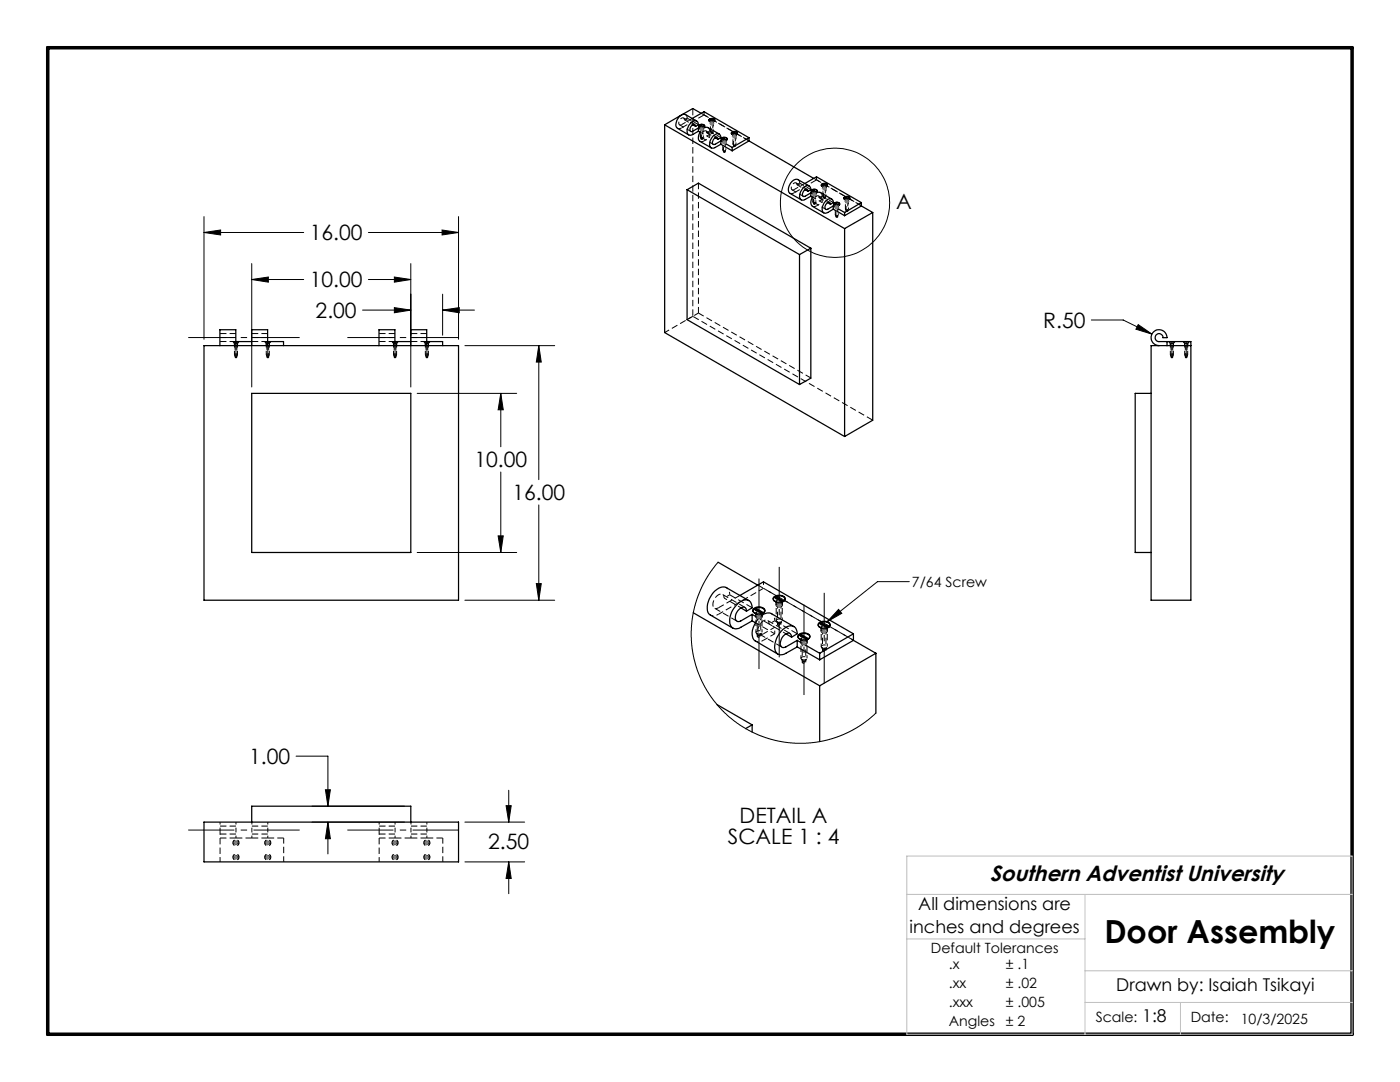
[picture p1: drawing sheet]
<svg xmlns="http://www.w3.org/2000/svg" width="279mm" height="216mm" viewBox="0 0 279 216" stroke-linecap="round" stroke-linejoin="round" font-family="sans-serif">
<defs><g id="words">
<text font-size="6.3" x="220.4" y="188.3">Door Assembly</text>
<text font-size="4.4" x="197.6" y="175.9">Southern Adventist University</text>
<g font-size="4.2">
<text x="178.8" y="41.6">A</text>
<text x="61.8" y="48">16.00</text>
<text x="61.8" y="57.4">10.00</text>
<text x="63" y="63.5">2.00</text>
<text x="208.2" y="65.4">R.50</text>
<text x="94.7" y="93.2">10.00</text>
<text x="102.3" y="99.8">16.00</text>
<text x="49.7" y="152.5">1.00</text>
<text x="147.6" y="164.3">DETAIL A</text>
<text x="97.4" y="169.5">2.50</text>
<text x="145.2" y="168.4">SCALE 1 : 4</text>
</g>
<g font-size="3.5">
<text x="183.3" y="181.6">All dimensions are</text>
<text x="181.5" y="186.1">inches and degrees</text>
<text x="222.8" y="197.7">Drawn by: Isaiah Tsikayi</text>
<text x="228" y="204">1:8</text>
</g>
<g font-size="2.8">
<text x="182" y="117.1">7/64 Screw</text>
<text x="185.8" y="190.2">Default Tolerances</text>
<text x="189.4" y="193.3">.x</text>
<text x="189.4" y="197.2">.xx</text>
<text x="200.7" y="193.3">± .1</text>
<text x="200.7" y="197.2">± .02</text>
<text x="189.4" y="201">.xxx</text>
<text x="200.7" y="201">± .005</text>
<text x="218.7" y="203.8">Scale:</text>
<text x="237.6" y="203.8">Date:</text>
<text x="189.4" y="204.8">Angles</text>
<text x="200.7" y="204.8">± 2</text>
<text x="247.6" y="204.2">10/3/2025</text>
</g>
</g></defs>
<g fill="none" stroke="#000" stroke-width=".2" stroke-dasharray="1.3 .6" stroke-linecap="butt">
<path d="M136 22.9h.1M139.6 25.4l.2 .1M139.7 25.1l-.1-.1M139.7 25.4v.4M139.8 25.1h-.1M139.8 27.4l.3 .4M140.1 27.8l.2-.4M140.3 25.5l.1-.1M140.3 25.5l.2-.1M140.4 25.8v-.4M140.4 25.4l-.1 .1M140.5 25.4h-.1"/>
<path d="M141.6 24.2l.2 .2M141.7 23.9l-.1-.1M141.8 24.2v.4M141.8 23.9h-.1M141.8 26.2l.3 .4M142.1 26.6l.3-.4M142.3 24.4l.2-.1M142.3 24.4l.3-.2M142.3 24.3h.2M142.4 24.6v-.4M142.4 24.3h-.1M142.5 24.3l.1-.1"/>
<path d="M142.5 24.3v-.1M142.6 24.2h-.1M144.1 27.9l.2 .2M144.1 28l.2 .1M144.2 27.7l-.1-.1M144.2 28v.4M144.3 27.7h-.1M144.3 30l.3 .3M144.6 30.3l.2-.3M144.8 28.1l.1-.1M144.8 28.1l.2-.2M144.9 28.4v-.4"/>
<path d="M144.9 28l-.1 .1M144.9 28h.1M146.1 26.8l.2 .1M146.1 26.8l.2 .2M146.2 26.5l-.1-.1M146.3 26.8v.4M146.3 26.5h-.1M146.3 28.8l.3 .4M146.6 29.2l.2-.4M146.8 27l.1-.1M146.8 26.9l.3-.1M146.8 26.9l.2-.1"/>
<path d="M146.9 27.2v-.4M146.9 26.9h-.1M147 26.8h-.1M162 38.3l.3 .2M162.1 38.3l.2 .2M162.1 38.1l-.1-.2M162.2 38.4v.3M162.2 38l-.1 .1M162.8 38.5l.1-.1M162.8 38.5l.2-.2M162.8 38.7v-.3M162.8 38.4h.1"/>
<path d="M162.9 38.4l-.1 .1M162.9 38.4l.1-.1M164.1 37.1l.2 .2M164.1 37.2l.2 .1M164.1 36.9v-.1M164.2 37.2v.4M164.2 36.9h-.1M164.3 39.2l.2 .3M164.5 39.5l.3-.3M164.8 37.3l.1-.1M164.8 37.3l.2-.2M164.9 37.6v-.4"/>
<path d="M164.9 37.2l-.1 .1M164.9 37.2h.1M168.5 39.7l.3 .2M168.6 39.8l.2 .1M168.6 39.5v-.1M168.7 39.8v.4M168.7 39.4l-.1 .1M169.3 39.9l.1-.1M169.3 39.9l.2-.2M169.4 39.8l-.1 .1M169.4 39.8l.1-.1M162.2 40.4l.3 .3"/>
<path d="M162.5 40.7l.3-.3M166.5 40.9l.3 .2M166.6 40.7l-.1-.2M166.7 41v.3M166.7 40.6l-.1 .1M166.7 43l.3 .3M167 43.3l.3-.3M167.2 41.1l.2-.1M167.3 41.1l.2-.2M167.3 41h.1M167.3 41.3v-.3M167.4 41l.1-.1"/>
<path d="M168.7 41.8l.3 .3M169 42.1l.3-.3M169.3 40.2v-.4M46.5 68.1l.3 .4M46.6 68.3l.2 .2M46.6 68.3l-.1-.1M46.8 68.5v.4M46.8 70.8h.3M46.8 70.8l.3 .6M46.9 71.3h.2M46.9 71.3l.2 .1M47.1 71.3h.2"/>
<path d="M47.1 70.8h.3M47.1 68.1h-3.2M47.1 67.4h-3.2M47.1 71.4l.2-.1M47.1 71.4l.3-.6M47.1 66.6h-3.2M47.4 68.5h-.6M47.4 68.5l.2-.2M47.4 68.5l.3-.4M47.4 68.9v-.4M47.7 68.2l-.1 .1M52.8 68.1l.3 .4"/>
<path d="M53 68.3l.1 .2M53 68.3l-.1-.1M53.1 68.5v.4M53.1 70.8h.3M53.1 70.8l.3 .6M53.3 71.3h.1M53.3 71.3l.1 .1M53.4 71.3h.2M53.4 70.8h.3M53.4 67.4h-3.1M53.4 68.1h-3.1M53.4 71.4l.2-.1"/>
<path d="M53.4 71.4l.3-.6M53.4 66.6h-3.1M53.7 68.5h-.6M53.7 68.5l.2-.2M53.8 68.5l.3-.4M53.8 68.9v-.4M54 68.2l-.1 .1M78.2 68.1l.3 .4M78.4 68.3l.1 .2M78.4 68.3l-.1-.1M78.5 68.5v.4M78.5 70.8h.3"/>
<path d="M78.5 70.8l.3 .6M78.7 71.3h.1M78.7 71.3l.1 .1M78.8 71.3h.2M78.8 70.8h.3M78.8 68.1h-3.1M78.8 67.4h-3.1M78.8 71.4l.2-.1M78.8 71.4l.3-.6M78.8 66.6h-3.1M79.1 68.5h-.6M79.1 68.5l.2-.2"/>
<path d="M79.2 68.5l.3-.4M79.2 68.9v-.4M79.4 68.2l-.1 .1M84.6 68.1l.3 .4M84.7 68.3l.2 .2M84.7 68.3l-.1-.1M84.9 68.5v.4M84.9 70.8h.3M84.9 70.8l.3 .6M85 71.3h.2M85 71.3l.2 .1M85.2 71.3h.2"/>
<path d="M85.2 70.8h.3M85.2 67.4h-3.2M85.2 68.1h-3.2M85.2 71.4l.2-.1M85.2 71.4l.3-.6M85.2 66.6h-3.2M85.5 68.5h-.6M85.5 68.5l.2-.2M85.5 68.5l.3-.4M85.5 68.9v-.4M85.8 68.2l-.1 .1M233.3 68.1l.3 .4"/>
<path d="M233.3 68.2l.3 .3M233.6 68.5h.3M233.6 68.5v.4M233.6 70.8h.6M233.6 70.8l.3 .6M233.7 71.3h.3M233.7 71.3l.2 .1M233.8 68.2h-.5M233.8 68.2v.1M233.8 68.3h.2M233.9 68.5h.3M233.9 71.4l.1-.1"/>
<path d="M233.9 71.4l.3-.6M234 68.3v-.1M234.2 68.5h-.6M234.2 68.5l.3-.3M234.2 68.5l.3-.4M234.2 68.9v-.4M234.5 68.2h-.5M236.1 68.1l.3 .4M236.2 68.2l.2 .3M236.4 68.5h.3M236.4 68.5v.4M236.4 70.8h.6"/>
<path d="M236.4 70.8l.3 .6M236.6 71.3h.3M236.6 71.3l.1 .1M236.6 68.2h-.4M236.6 68.2v.1M236.6 68.3h.2M236.7 68.5h.3M236.7 71.4l.2-.1M236.7 71.4l.3-.6M236.8 68.3v-.1M237 68.5h-.6M237 68.5l.3-.3"/>
<path d="M237 68.5l.3-.4M237 68.9v-.4M237.3 68.2h-.5M154.5 119.9l.5 .3M154.6 119.9l.4 .4M154.7 119.4l-.1-.3M154.9 119.3l-.2 .1M150.5 122.2l.5 .4M150.6 122.3l.4 .3M150.7 121.8l-.2-.3M150.9 121.6l-.2 .2M151.7 122.7l.4-.2a.6 .6 0 0 0-.6-.5 .6 .6 0 0 0-.6 .5l.3 .2h.5"/>
<path d="M151.7 123.4l.4-.2a.6 .6 0 0 0-.6-.5 .6 .6 0 0 0-.6 .5l.3 .2h.5M151.9 122.6l.3-.2M152 122.6l.4-.4M152 122.5l.2-.1M152.1 122.4h.1M152.2 122.4l-.2 .1M152.2 122.4l.2-.1M155.8 120.4l.3-.2a.6 .6 0 0 0-.6-.6 .6 .6 0 0 0-.6 .6l.4 .2h.5M155.8 121.1l.3-.2a.6 .6 0 0 0-.6-.5 .6 .6 0 0 0-.6 .5l.4 .2h.5M156 120.3l.3-.2M156 120.2l.5-.3M156 120.2l.3-.2"/>
<path d="M156.2 120.1l-.2 .1M156.3 120l.1-.1M159.5 127.4l.4 .4M159.5 127.4l.5 .4M159.7 126.9l-.2-.3M159.8 126.8l-.1 .1M160.7 127.9l.3-.2a.6 .6 0 0 0-.5-.5 .6 .6 0 0 0-.6 .5l.3 .2h.5M160.7 128.6l.3-.2a.6 .6 0 0 0-.5-.5 .6 .6 0 0 0-.6 .5l.3 .2h.5M160.9 127.8l.3-.2M161 127.8l.4-.4M161 127.7l.2-.1M161.1 127.6l-.1 .1"/>
<path d="M161.2 127.6l.2-.2M161.2 127.6v-.1M163.5 125.1l.5 .3M163.6 125.1l.4 .3M163.7 124.6l-.1-.3M163.9 124.5l-.2 .1M164.7 125.5l.4-.2a.6 .6 0 0 0-.6-.5 .6 .6 0 0 0-.6 .5l.3 .2h.5M164.7 126.3l.4-.2a.6 .6 0 0 0-.6-.5 .6 .6 0 0 0-.6 .5l.3 .2h.5M165 125.4l.2-.2M165 125.4l.5-.3M165 125.4l.3-.2M165.2 125.2l-.2 .2"/>
<path d="M165.3 125.2l.1-.1M165.3 125.2h-.1M46.5 171.1h.1M46.5 170.9h.1M46.5 168.3h.1M46.5 168.1h.1M46.6 171.1v-.2M46.6 170.9h-.1M46.6 171.1h-.1M46.6 168.3v-.2M46.6 168.1h-.1M46.6 168.3h-.1"/>
<path d="M47.1 167.2h-3.2M47.1 166.4h-3.2M47.1 164.8h-3.2M47.6 170.9v.2M47.6 171.1h.1M47.6 170.9h.1M47.6 168.1v.2M47.6 168.3h.1M47.6 168.1h.1M47.7 170.9h-.1M47.7 171.1h-.1M47.7 168.1h-.1"/>
<path d="M47.7 168.3h-.1M50.3 167.2h-3.2M52.9 168.3h.1M52.9 168.1h.1M52.9 171.1h.1M52.9 170.9h.1M53 168.3v-.2M53 168.1h-.1M53 168.3h-.1M53 171.1v-.2M53 170.9h-.1M53 171.1h-.1"/>
<path d="M53.4 167.2h-3.1M53.4 166.4h-3.1M53.4 164.8h-3.1M53.9 168.1v.2M53.9 168.3h.1M53.9 168.1h.1M53.9 170.9v.2M53.9 171.1h.1M53.9 170.9h.1M54 168.1h-.1M54 168.3h-.1M54 170.9h-.1"/>
<path d="M54 171.1h-.1M56.6 167.2h-3.2M78.3 171.1h.1M78.3 170.9h.1M78.3 168.3h.1M78.3 168.1h.1M78.4 171.1v-.2M78.4 170.9h-.1M78.4 171.1h-.1M78.4 168.3v-.2M78.4 168.1h-.1M78.4 168.3h-.1"/>
<path d="M78.8 167.2h-3.1M78.8 166.4h-3.1M78.8 164.8h-3.1M79.3 170.9v.2M79.3 171.1h.1M79.3 170.9h.1M79.3 168.1v.2M79.3 168.3h.1M79.3 168.1h.1M79.4 170.9h-.1M79.4 171.1h-.1M79.4 168.1h-.1"/>
<path d="M79.4 168.3h-.1M82 167.2h-3.2M84.6 168.3h.1M84.6 168.1h.1M84.6 171.1h.1M84.6 170.9h.1M84.7 168.3v-.2M84.7 168.1h-.1M84.7 168.3h-.1M84.7 171.1v-.2M84.7 170.9h-.1M84.7 171.1h-.1"/>
<path d="M85.2 167.2h-3.2M85.2 166.4h-3.2M85.2 164.8h-3.2M85.7 168.1v.2M85.7 168.3h.1M85.7 168.1h.1M85.7 170.9v.2M85.7 171.1h.1M85.7 170.9h.1M85.8 168.1h-.1M85.8 168.3h-.1M85.8 170.9h-.1"/>
<path d="M85.8 171.1h-.1M88.4 167.2h-3.2"/>
</g>
<g fill="none" stroke="#000" stroke-width=".2" stroke-dasharray="1.3 .6" stroke-dashoffset=".6" stroke-linecap="butt">
<path d="M140.5 28.1l1.1-.6M141.6 26.8l-1.1 .7M164.1 39.8l-1.1 .6M163 41.1l1.1-.7M47.7 68.2h-1.2M54 68.2h-1.1M79.4 68.2h-1.1M85.8 68.2h-1.2M145.6 118.7l-1.1 .6M152.4 116.1v1.3M147.9 121.3l-3.4-2M150.9 122.4v3.8"/>
<path d="M151.1 123.1v3.9M151.8 127v-3.9M152.1 126.2v-3.8M154.6 123.9l-1.1 .6M154.6 126.5v-1.3M154.9 120v3.9M155.2 120.8v3.8M155.9 124.6v-3.8M156.1 123.9v-3.9M156.9 126.5l-3.4-2M159.8 127.6v3.8M160.1 128.3v3.9"/>
<path d="M160.8 132.2v-3.9M161.1 131.4v-3.8M163.9 125.2v3.8M164.1 125.9v3.9M164.8 129.8v-3.9M165.1 129v-3.8M47.4 171a.32 .32 0 0 1-.4 .3 .32 .32 0 0 1-.1-.5 .32 .32 0 0 1 .5 .1v.1M47.4 168.2a.32 .32 0 0 1-.4 .3 .32 .32 0 0 1-.1-.6 .32 .32 0 0 1 .5 .1v.2M47.7 168.2a.61 .61 0 0 1-.9 .5 .61 .61 0 0 1-.1-1 .61 .61 0 0 1 1 .3v.2M47.7 171a.61 .61 0 0 1-.9 .6 .61 .61 0 0 1-.1-1 .61 .61 0 0 1 1 .3v.1M53.8 171a.32 .32 0 0 1-.5 .3 .32 .32 0 0 1-.1-.5 .32 .32 0 0 1 .5 .1l.1 .1M53.8 168.2a.32 .32 0 0 1-.5 .3 .32 .32 0 0 1-.1-.6 .32 .32 0 0 1 .5 .1l.1 .2"/>
<path d="M54.1 168.2a.61 .61 0 0 1-.9 .5 .61 .61 0 0 1-.2-1 .61 .61 0 0 1 1 .3l.1 .2M54.1 171a.61 .61 0 0 1-.9 .6 .61 .61 0 0 1-.2-1 .61 .61 0 0 1 1 .3l.1 .1M79.2 171a.32 .32 0 0 1-.5 .3 .32 .32 0 0 1-.1-.5 .32 .32 0 0 1 .5 .1l.1 .1M79.2 168.2a.32 .32 0 0 1-.5 .3 .32 .32 0 0 1-.1-.6 .32 .32 0 0 1 .5 .1l.1 .2M79.5 168.2a.61 .61 0 0 1-.9 .5 .61 .61 0 0 1-.2-1 .61 .61 0 0 1 1 .3l.1 .2M79.5 171a.61 .61 0 0 1-.9 .6 .61 .61 0 0 1-.2-1 .61 .61 0 0 1 1 .3l.1 .1M85.5 171a.32 .32 0 0 1-.4 .3 .32 .32 0 0 1-.1-.5 .32 .32 0 0 1 .5 .1v.1M85.5 168.2a.32 .32 0 0 1-.4 .3 .32 .32 0 0 1-.1-.6 .32 .32 0 0 1 .5 .1v.2M85.8 168.2a.61 .61 0 0 1-.9 .5 .61 .61 0 0 1-.1-1 .61 .61 0 0 1 1 .3v.2M85.8 171a.61 .61 0 0 1-.9 .6 .61 .61 0 0 1-.1-1 .61 .61 0 0 1 1 .3v.1"/>
</g>
<g fill="none" stroke="#000" stroke-width=".2" stroke-dasharray="1.3 .6" stroke-dashoffset=".5" stroke-linecap="butt">
<path d="M141.6 27.5l-1.9-1.1M164.1 40.4l-1.9-1.1M46.6 68.3h1M53 68.3h.9M78.4 68.3h.9M84.7 68.3h1M46.6 170.9h1M46.6 168.1h1M47.1 170.9a.17 .17 0 0 1 .2 .2 .17 .17 0 0 1-.3 0 .17 .17 0 0 1 0-.2h.1M47.1 168a.17 .17 0 0 1 .2 .2 .17 .17 0 0 1-.3 .1 .17 .17 0 0 1 0-.3h.1M47.6 171.1h-1M47.6 168.3h-1"/>
<path d="M53 168.1h.9M53 170.9h.9M53.4 170.9a.17 .17 0 0 1 .2 .2 .17 .17 0 0 1-.3 0 .17 .17 0 0 1 .1-.2M53.4 168a.17 .17 0 0 1 .2 .2 .17 .17 0 0 1-.3 .1 .17 .17 0 0 1 .1-.3M53.9 168.3h-.9M53.9 171.1h-.9M78.4 170.9h.9M78.4 168.1h.9M78.8 170.9a.17 .17 0 0 1 .2 .2 .17 .17 0 0 1-.3 0 .17 .17 0 0 1 .1-.2M78.8 168a.17 .17 0 0 1 .2 .2 .17 .17 0 0 1-.3 .1 .17 .17 0 0 1 .1-.3M79.3 171.1h-.9M79.3 168.3h-.9"/>
<path d="M84.7 168.1h1M84.7 170.9h1M85.2 170.9a.17 .17 0 0 1 .2 .2 .17 .17 0 0 1-.3 0 .17 .17 0 0 1 0-.2h.1M85.2 168a.17 .17 0 0 1 .2 .2 .17 .17 0 0 1-.3 .1 .17 .17 0 0 1 0-.3h.1M85.7 168.3h-1M85.7 171.1h-1"/>
</g>
<g fill="none" stroke="#000" stroke-width=".2" stroke-dasharray="1.3 .6" stroke-dashoffset=".3" stroke-linecap="butt">
<path d="M135.6 24.9l2.3 1.3M137.1 23.6l-.5 .3M138.2 23.6l-2.2 1.3M138.7 24.8l-2.3-1.3M139.4 24.9l-2.3-1.3M140.1 27.5l2.3 1.3M140.5 22.3v.6M141.6 26.2l-.5 .3M141.6 27.5v-.7M143.2 27.4l-2.3-1.3M143.9 27.5l-2.3-1.3M158.1 37.9l2.2 1.3"/>
<path d="M159.6 36.5l-.6 .4M160.6 36.6l-2.1 1.2M161.1 37.8l-2.2-1.3M161.8 37.8l-2.2-1.3M163 35.2v.7M164.1 39.1l-.6 .4M162.6 40.5l2.2 1.3M164.1 40.4v-.6M165.6 40.4l-2.2-1.3M166.3 40.4l-2.2-1.3M46.8 68.5h.6M53.1 68.5h.7"/>
<path d="M78.5 68.5h.7M84.9 68.5h.6M132.7 66.4l5.6-3.3M137.1 63.8l2.3-1.3M152.4 127.8l2.2-1.3M154.6 125.2l-2.2 1.3M154.6 126.5l-3.8-2.3M43.9 172v-6.4M75.7 172v-6.4"/>
</g>
<g fill="none" stroke="#000" stroke-width=".2" stroke-dasharray="1.3 .6" stroke-dashoffset=".4" stroke-linecap="butt">
<path d="M136 25.5l-.3 .2-.5-.1M136.8 22.9l.3 .3v.4M139.7 25.1l.6 .4M139.9 25.9l.3-.1-.2-.1-.1 .2M139.9 27.8l.3-.1-.2-.1-.1 .2M140.4 25.4h-.8M140.5 28.1l-.4 .2-.4-.1M141.3 25.4l.3 .4v.4M141.7 23.9l.6 .4M142 24.7l.3-.1-.3-.1v.2M142 26.6h.3l-.3-.1v.1M142.4 24.3l-.8-.1"/>
<path d="M144.2 27.7l.6 .4M144.4 28.4h.3l-.2-.1-.1 .1M144.4 30.4l.3-.1-.2-.1-.1 .2M144.9 28h-.8M146.2 26.5l.6 .4M146.5 27.3l.2-.1-.2-.1v.2M146.5 29.2h.2l-.2-.1v.1M146.9 26.9l-.8-.1M158.5 38.5l-.4 .1h-.4M159.3 35.8l.2 .3 .1 .4M162.1 38.1l.7 .4M162.4 38.8l.3-.1-.3-.1v.2"/>
<path d="M162.9 38.4l-.9-.1M163.8 38.4l.2 .3 .1 .4M164.1 36.9l.7 .4M164.4 37.6h.3l-.2-.1-.1 .1M164.4 39.6l.3-.1-.2-.1-.1 .2M164.9 37.2h-.8M168.6 39.5l.7 .4M169.4 39.8l-.8-.1M162.4 40.8l.3-.1-.3-.1v.2M163 41.1l-.4 .1h-.4M166.6 40.7l.7 .3M166.9 41.4l.3-.1-.3-.1v.2"/>
<path d="M166.9 43.3h.3l-.3-.1v.1M167.3 41l-.8-.1M168.9 40.2h.3l-.2-.1-.1 .1M168.9 42.2l.3-.1-.2-.1-.1 .2M46.8 68.5v2.3M46.9 68.9v2.4M47.3 71.3v-2.4M47.4 70.8v-2.3M53.1 68.5v2.3M53.3 68.9v2.4M53.6 71.3v-2.4M53.7 70.8v-2.3"/>
<path d="M78.5 68.5v2.3M78.7 68.9v2.4M79 71.3v-2.4M79.1 70.8v-2.3M84.9 68.5v2.3M85 68.9v2.4M85.4 71.3v-2.4M85.5 70.8v-2.3M233.6 68.5v2.3M233.7 68.9v2.4M234 71.3v-2.4M234.2 70.8v-2.3"/>
<path d="M236.4 68.5v2.3M236.6 68.9v2.4M236.9 71.3v-2.4M237 70.8v-2.3M150.8 122.3v.8M150.9 126.3l.6 .7M151.5 127l.5-.7M152.1 123.1v-.8M154.9 120v.8M155 124l.5 .7M155.5 124.7l.6-.7M156.2 120.8v-.8"/>
<path d="M159.8 127.5v.8M159.9 131.5l.6 .7M160.5 132.2l.5-.7M161.1 128.3v-.8M163.9 125.2v.7M163.9 129.2l.6 .7M164.5 129.9l.5-.7M165.1 125.9v-.7"/>
</g>
<g fill="none" stroke="#000" stroke-width=".25">
<path d="M132.6 24.9v41.5l36 20.7M132.6 24.9l36 20.7M136 23l-3.4 1.9M137.1 37.9l2.3-1.4 22.4 13M137.1 37.9l22.5 12.9M137.1 37.9v25.9l22.5 12.9M138.1 23.6l2.4-1.3 9 5.2M138.3 24.9l.5 .3M138.8 25.2l.6-.3a.76 .76 0 0 0-.6-.8 .76 .76 0 0 0-.9 .4 1.79 1.79 0 0 0-.5 2.4h.7l1.3-.7M138.8 25.2a.43 .43 0 0 0-.4-.4 .43 .43 0 0 0-.4 .4 .67 .67 0 0 0 0 1.1l1.4-.8M139 24.2l-2.2-1.3a1.87 1.87 0 0 0-1.9 2.1l.3 .6 2.2 1.3M139.4 25.5l.6 .4"/>
<path d="M139.4 25.5v.7M139.4 26.2l.3 .2M139.5 25a.7 .7 0 0 1 1.2 .2 .71 .71 0 0 1-1.2-.1zM139.6 25.4l-.1-.2 .1-.2 .8 .4M139.7 24.9a.54 .54 0 0 1 .9 .4zM139.7 24.9l.1 .1M139.8 25l-.1 .1M139.8 25l.6 .4M139.9 22.6l-1.6-.9-2.3 1.2M141.5 23.8a.7 .7 0 0 1 1.2 .3 .71 .71 0 0 1-1.2-.1zM141.6 24.2l-.1-.1 .1-.3 .8 .5M141.7 23.7a.54 .54 0 0 1 .9 .4z"/>
<path d="M141.7 23.7l.1 .2M141.8 23.9h-.1M141.8 23.9l.7 .4M142.7 27.5l.6 .3M143.3 27.8l.6-.3a.71 .71 0 0 0-.4-.8 .71 .71 0 0 0-.9 .2 1.93 1.93 0 0 0-.7 2.6h.7l1.3-.7M143.3 27.8a.38 .38 0 0 0-.3-.4 .38 .38 0 0 0-.4 .2 .71 .71 0 0 0-.1 1.3l1.4-.8M143.5 26.7l-2.2-1.2a1.81 1.81 0 0 0-1.9 2.1l.1 .3 .2 .3 2.3 1.3M143.9 28.1l2.2 1.3M143.9 28.8l2.2 1.3M143.9 28.1v.7M144 27.5a.65 .65 0 0 1 1.1 .3 .73 .73 0 0 1-1.2-.1zM144.1 28l-.1-.2 .1-.2 .8 .4"/>
<path d="M144.2 27.5a.54 .54 0 0 1 .9 .4zM144.2 27.5l.1 .2M144.2 27.7h.1M144.3 27.7l.6 .3M146 26.5a.8 .8 0 0 1 1.2 .1 .7 .7 0 0 1-1.3-.1zM146.1 26.8l-.1-.1 .1-.3 .8 .5M146.1 29.4v.7M146.2 26.4a.48 .48 0 0 1 .6-.1 .48 .48 0 0 1 .2 .5zM146.2 26.4l.1 .1M146.3 26.5h.1M146.3 26.5l.6 .3M149.5 28.1l12.9 7.5"/>
<path d="M149.5 27.5l-3.4 1.9M149.5 27.5v.6M149.5 28.1l-3.4 2M160.6 36.6l2.3-1.3 9 5.1M160.7 37.9l.6 .3M161.3 38.2l.5-.3a.71 .71 0 0 0-.4-.8 .71 .71 0 0 0-.8 .2 2.13 2.13 0 0 0-.9 2.4l.3 .2h.5l1.3-.7M161.3 38.2a.38 .38 0 0 0-.3-.4 .38 .38 0 0 0-.5 .2 .71 .71 0 0 0-.1 1.2l1.4-.7M161.5 37.1l-2.3-1.3a1.89 1.89 0 0 0-1.8 2.5l.3 .3 2.2 1.3M161.8 38.5v.7M161.8 38.5l.7 .4M161.8 39.2l.3 .1M162 37.9a.65 .65 0 0 1 1.1 .3 .64 .64 0 0 1-.7 .3 .64 .64 0 0 1-.5-.5z"/>
<path d="M162 38.3l-.1-.1 .1-.2 .8 .4M162.1 37.9a.58 .58 0 0 1 1 .3l-.2 .1zM162.1 37.9l.1 .1M162.2 38h.1M162.2 38l.7 .4M163.9 36.8a.66 .66 0 0 1 .7-.2 .66 .66 0 0 1 .5 .4 .64 .64 0 0 1-.7 .3 .64 .64 0 0 1-.5-.5zM164 37.2l-.1-.2 .1-.2 .9 .5M164.2 36.7a.6 .6 0 0 1 .9 .4l-.1 .1zM164.2 36.7l.1 .2M164.2 36.9h.1M164.3 36.9l.6 .3M166 39.7l-2.3-1.3a1.87 1.87 0 0 0-1.9 2.1l.3 .7 2.3 1.3"/>
<path d="M168.5 39.8l-.1-.3 .2-.1 .7 .4M168.5 39.3a.68 .68 0 0 1 1.1 .3 .71 .71 0 0 1-1.2-.1zM168.7 39.3a.48 .48 0 0 1 .6-.1 .48 .48 0 0 1 .2 .6zM168.7 39.3v.1M168.7 39.4v.1M168.7 39.4l.7 .4M159.6 50.8v25.9M161.8 49.5v26l-2.2 1.2M161.8 49.5l-2.2 1.3M165.2 40.4l.5 .4M165.7 40.8a.43 .43 0 0 0-.4-.5 .43 .43 0 0 0-.4 .4 .68 .68 0 0 0 0 1.1l1.4-.7M165.7 40.8l.6-.4a.74 .74 0 0 0-.5-.8 .74 .74 0 0 0-.9 .4 1.79 1.79 0 0 0-.5 2.4l.4 .1 1.5-.8"/>
<path d="M166.3 41.1v.6M166.3 41.1l2.3 1.3M166.3 41.7l2.3 1.3M166.4 40.6a.7 .7 0 0 1 1.2 .2 .71 .71 0 0 1-1.2-.1zM166.7 40.5a.48 .48 0 0 1 .5-.1 .48 .48 0 0 1 .3 .5zM166.7 40.5v.1M166.7 40.6l.6 .4-.8-.5-.1 .2 .1 .2M166.7 40.6h.1M168.6 42.4v.6M168.6 45.6v41.5M171.9 41.1l2.3 1.3M171.9 40.4l-3.3 2"/>
<path d="M171.9 40.4v.7M171.9 41.1l-3.3 1.9M174.2 42.4v41.5l-5.6 3.2M174.2 42.4l-5.6 3.2M40.7 69h50.8v50.8h-50.8zM43.9 69v-3.2h3.2v3.2M47.1 68.2h3.1M50.2 69v-3.2h3.2v3.2M50.2 78.5h31.8v31.7h-31.8zM53.4 68.2h3.2v.8M75.6 69v-3.2h3.2v3.2M78.8 68.2h3.2"/>
<path d="M82 69v-3.2h3.2v3.2M85.2 68.2h3.1v.8M229.7 78.5h-3.1v31.7h3.1M231.3 69a1.59 1.59 0 0 1-1.6-1.6 1.59 1.59 0 0 1 1.6-1.6 1.59 1.59 0 0 1 1.6 1.6h-.8a.79 .79 0 0 0-.8-.8 .79 .79 0 0 0-.8 .8 .79 .79 0 0 0 .8 .8h6.4v51.6h-8v-50.8h8M232.9 68.2v.8M143.3 112.2l7.9 4.6M147.7 118.8l4.7-2.7 17.9 10.4M149.4 119.8l-4.4-2.5a2.21 2.21 0 0 0-2.6 .9 3.9 3.9 0 0 0-.9 4.3l4.8 2.8M154.4 119.2a1.49 1.49 0 0 1 2.3 .3 1.38 1.38 0 0 1-2.1 .4 .51 .51 0 0 1-.2-.7zM154.6 119.9h-.1a.48 .48 0 0 1 .1-.8l1.6 1M154.8 119a1.32 1.32 0 0 1 1.9 .6l-.3 .3zM154.8 119l.2 .3"/>
<path d="M155 119.3h-.1M155 119.3l1.2 .8M138.4 122.3l25.2 14.5M147.8 121.3l1.2 .7M149 122l1.1-.7a1.42 1.42 0 0 0-.8-1.5 1.42 1.42 0 0 0-1.7 .4 4.4 4.4 0 0 0-1.8 4.6 1.29 1.29 0 0 0 2 .4l2.3-1.3M149 122a.75 .75 0 0 0-.6-.9 .75 .75 0 0 0-.9 .5 1.82 1.82 0 0 0-.5 2.3 .68 .68 0 0 0 .8 0l2.3-1.3M150.1 122.6v1.3M150.1 122.6l1.3 .8M150.1 123.9l.7 .3M150.3 121.6a1.5 1.5 0 0 1 2.4 .2 1.43 1.43 0 0 1-2.2 .5 .48 .48 0 0 1-.2-.7zM150.5 122.3l-.1-.1a.46 .46 0 0 1 .1-.7l1.6 .9M150.8 121.3a1.29 1.29 0 0 1 1.8 .6l-.2 .4z"/>
<path d="M150.8 121.3l.1 .3M150.9 121.6l-.1 .1M150.9 121.6l1.3 .8M156.8 126.5l1.2 .6M158 127.1l-.1-.3a.68 .68 0 0 0-.5-.5 .68 .68 0 0 0-.7 .2 2.08 2.08 0 0 0-.8 2.5 .72 .72 0 0 0 .9 .1l2.3-1.3M158 127.1l1.1-.6a1.43 1.43 0 0 0-.8-1.5 1.43 1.43 0 0 0-1.7 .3 4.5 4.5 0 0 0-1.8 4.7 1.32 1.32 0 0 0 2 .4l2.3-1.3M158.4 125l-4.4-2.6a2.21 2.21 0 0 0-2.6 1 3.7 3.7 0 0 0-.9 4.3l4.8 2.8M159.1 127.8v1.3M159.1 127.8l4.5 2.6M159.1 129.1l4.5 2.6M159.5 126.6a1.51 1.51 0 0 1 2.1 .4 1.38 1.38 0 0 1-2.1 .5 .51 .51 0 0 1 0-.9zM159.5 127.5l-.1-.1a.48 .48 0 0 1 .1-.8l1.6 1"/>
<path d="M159.7 126.5a1.32 1.32 0 0 1 1.9 .6l-.2 .4zM159.7 126.5l.2 .3M159.9 126.8l-.1 .1M159.9 126.8l1.3 .8M163.3 124.4a1.53 1.53 0 0 1 2.4 .2 1.17 1.17 0 0 1-1.6 .7l-.6-.2a.51 .51 0 0 1-.2-.7zM163.5 125.1h-.1a.52 .52 0 0 1 .1-.8l1.6 .9M163.6 130.4v1.3M163.6 136.8v11.2M163.8 124.2a1.29 1.29 0 0 1 1.8 .6l-.2 .3zM163.8 124.2l.1 .3M163.9 124.5h.1M163.9 124.5l1.3 .7"/>
<path d="M170.3 127.8l4.5 2.6M170.3 126.5l-6.7 3.9M170.3 126.5v1.3M170.3 127.8l-6.7 3.9M174.8 130.4l-11.2 6.4M174.8 130.4v11.9M143.1 140.6l7 4M150.1 144.6v1.5M150.1 144.6l-1.3 .8M40.7 164h50.8v8h-50.8zM50.2 164v-3.1h31.8v3.1"/>
</g>
<g fill="none" stroke="#000" stroke-width=".2" stroke-dasharray="1.3 .6" stroke-dashoffset=".9" stroke-linecap="butt">
<path d="M140 25.9l1.6 .9M162.5 38.9l1.6 .9M151.2 123.2a.3 .3 0 0 0 .3 .1 .3 .3 0 0 0 .2-.4h-.4l-.1 .3M151.2 127.1a.3 .3 0 0 0 .3 .1 .3 .3 0 0 0 .2-.4h-.4l-.1 .3M155.2 120.8a.3 .3 0 0 0 .4 .2 .3 .3 0 0 0 .2-.4h-.5l-.1 .2M155.2 124.7a.3 .3 0 0 0 .4 .2 .3 .3 0 0 0 .2-.4h-.4l-.2 .2M160.1 128.4a.3 .3 0 0 0 .4 .1 .3 .3 0 0 0 .2-.4h-.5l-.1 .3M160.1 132.2a.3 .3 0 0 0 .4 .2 .3 .3 0 0 0 .2-.4h-.4l-.2 .2M164.2 126a.3 .3 0 0 0 .4 .2 .3 .3 0 0 0 .1-.4h-.5v.2M164.2 129.9a.3 .3 0 0 0 .4 .2 .3 .3 0 0 0 .1-.4h-.5v.2M47.1 170.7a.3 .3 0 0 1 .3 .4 .3 .3 0 0 1-.5 .1 .3 .3 0 0 1 .1-.5h.1M47.1 167.9a.3 .3 0 0 1 .3 .4 .3 .3 0 0 1-.5 .1 .3 .3 0 0 1 .1-.5h.1"/>
<path d="M53.4 167.9a.3 .3 0 0 1 .3 .4 .3 .3 0 0 1-.5 .1 .3 .3 0 0 1 .1-.5h.1M53.4 170.7a.3 .3 0 0 1 .3 .4 .3 .3 0 0 1-.5 .1 .3 .3 0 0 1 .1-.5h.1M78.8 170.7a.3 .3 0 0 1 .3 .4 .3 .3 0 0 1-.5 .1 .3 .3 0 0 1 .1-.5h.1M78.8 167.9a.3 .3 0 0 1 .3 .4 .3 .3 0 0 1-.5 .1 .3 .3 0 0 1 .1-.5h.1M85.2 167.9a.3 .3 0 0 1 .3 .4 .3 .3 0 0 1-.5 .1 .3 .3 0 0 1 .1-.5h.1M85.2 170.7a.3 .3 0 0 1 .3 .4 .3 .3 0 0 1-.5 .1 .3 .3 0 0 1 .1-.5h.1"/>
</g>
<g fill="none" stroke="#000" stroke-width=".2" stroke-dasharray="1.3 .6" stroke-dashoffset=".8" stroke-linecap="butt">
<path d="M139.8 25.3l.5 .1a.25 .25 0 0 1-.2 .2 .25 .25 0 0 1-.3-.3M139.8 27.5l.5-.1a.25 .25 0 0 0-.2-.2 .25 .25 0 0 0-.3 .3M140.3 25.5h.1a.26 .26 0 0 0-.3-.3 .26 .26 0 0 0-.3 .3h.5M140.3 25.9h.1a.26 .26 0 0 0-.3-.3 .26 .26 0 0 0-.3 .3h.5M141.9 24.1l.5 .1a.25 .25 0 0 1-.3 .2 .25 .25 0 0 1-.2-.3M141.9 26.3l.5-.1a.25 .25 0 0 0-.3-.2 .25 .25 0 0 0-.2 .3M142.3 24.4l.1-.1a.26 .26 0 0 0-.3-.2 .26 .26 0 0 0-.2 .3h.4M142.3 24.7h.1a.26 .26 0 0 0-.3-.3 .26 .26 0 0 0-.2 .3h.4M144.3 27.9h.5a.25 .25 0 0 1-.2 .3 .25 .25 0 0 1-.3-.3M144.3 30h.5a.25 .25 0 0 0-.2-.3 .25 .25 0 0 0-.3 .3M144.8 28.1a.26 .26 0 0 0-.2-.3 .26 .26 0 0 0-.3 .3h.5M144.8 28.5v-.1a.26 .26 0 0 0-.2-.2 .26 .26 0 0 0-.3 .3h.5"/>
<path d="M146.4 26.7l.5 .1a.25 .25 0 0 1-.3 .2 .25 .25 0 0 1-.2-.3M146.4 28.9l.5-.1a.25 .25 0 0 0-.3-.2 .25 .25 0 0 0-.2 .3M146.8 27l.1-.1a.26 .26 0 0 0-.3-.3 .26 .26 0 0 0-.3 .4h.5M146.8 27.3h.1a.26 .26 0 0 0-.3-.3 .26 .26 0 0 0-.3 .3h.5M162.3 38.3h.5a.25 .25 0 0 1-.3 .3 .25 .25 0 0 1-.2-.3M162.7 38.5l.1-.1a.26 .26 0 0 0-.3-.2 .26 .26 0 0 0-.2 .3h.4M162.7 38.9l.1-.1a.26 .26 0 0 0-.3-.2 .26 .26 0 0 0-.2 .3h.4M164.3 37.1l.5 .1a.25 .25 0 0 1-.3 .2 .25 .25 0 0 1-.2-.3M164.3 39.2h.5a.25 .25 0 0 0-.3-.3 .25 .25 0 0 0-.2 .3M164.8 37.3a.26 .26 0 0 0-.3-.3 .26 .26 0 0 0-.2 .3h.5M164.8 37.7v-.1a.26 .26 0 0 0-.3-.2 .26 .26 0 0 0-.2 .3h.5M168.8 39.7h.5a.25 .25 0 0 1-.3 .3 .25 .25 0 0 1-.2-.3"/>
<path d="M169.2 39.9h.1a.26 .26 0 0 0-.3-.3 .26 .26 0 0 0-.2 .3h.4M162.3 40.4h.5a.25 .25 0 0 0-.3-.3 .25 .25 0 0 0-.2 .3M166.8 40.9h.5a.25 .25 0 0 1-.3 .3 .25 .25 0 0 1-.2-.3M166.8 43l.5-.1a.25 .25 0 0 0-.3-.2 .25 .25 0 0 0-.2 .3M167.2 41.1l.1-.1a.26 .26 0 0 0-.3-.2 .26 .26 0 0 0-.2 .3h.4M167.2 41.5l.1-.1a.26 .26 0 0 0-.3-.3 .26 .26 0 0 0-.2 .4h.4M168.8 41.8h.5a.25 .25 0 0 0-.3-.3 .25 .25 0 0 0-.2 .3M169.2 40.3l.1-.1a.26 .26 0 0 0-.3-.2 .26 .26 0 0 0-.2 .3h.4M145 117.2l.1 .2a1.72 1.72 0 0 1 .5 1.3M154.7 119.4l1.3 .8M143.4 122.6a1.63 1.63 0 0 1-1.6 .1M150.7 121.8l1.3 .7"/>
<path d="M152.2 122.4l-1 .1-.7-.3M152.4 127.8a1.63 1.63 0 0 1-1.6 .1M154 122.4l.1 .1a1.72 1.72 0 0 1 .5 1.4M156.2 120.1l-.9 .1-.7-.3M159.7 126.9l1.3 .8M161.1 127.6l-.9 .1-.7-.3M163.7 124.6l1.3 .8M165.2 125.2l-1 .2-.6-.3M43.9 165.6v-1.6M46.5 171.1a.58 .58 0 0 0 .6 .5 .58 .58 0 0 0 .6-.5M46.5 168.3a.58 .58 0 0 0 .6 .4 .58 .58 0 0 0 .6-.4M47.1 167.2v-1.6"/>
<path d="M47.1 164v1.6M47.7 170.9a.58 .58 0 0 0-.6-.5 .58 .58 0 0 0-.6 .5M47.7 168.1a.58 .58 0 0 0-.6-.5 .58 .58 0 0 0-.6 .5M50.3 165.6v1.6M50.3 165.6v-1.6M52.9 168.3a.58 .58 0 0 0 .5 .4 .58 .58 0 0 0 .6-.4M52.9 171.1a.58 .58 0 0 0 .5 .5 .58 .58 0 0 0 .6-.5M53.4 167.2v-1.6M53.4 164v1.6M54 168.1a.58 .58 0 0 0-.6-.5 .58 .58 0 0 0-.5 .5M54 170.9a.58 .58 0 0 0-.6-.5 .58 .58 0 0 0-.5 .5M75.7 165.6v-1.6"/>
<path d="M78.3 171.1a.58 .58 0 0 0 .5 .5 .58 .58 0 0 0 .6-.5M78.3 168.3a.58 .58 0 0 0 .5 .4 .58 .58 0 0 0 .6-.4M78.8 167.2v-1.6M78.8 164v1.6M79.4 170.9a.58 .58 0 0 0-.6-.5 .58 .58 0 0 0-.5 .5M79.4 168.1a.58 .58 0 0 0-.6-.5 .58 .58 0 0 0-.5 .5M82 165.6v1.6M82 165.6v-1.6M84.6 168.3a.58 .58 0 0 0 .6 .4 .58 .58 0 0 0 .6-.4M84.6 171.1a.58 .58 0 0 0 .6 .5 .58 .58 0 0 0 .6-.5M85.2 167.2v-1.6M85.2 164v1.6"/>
<path d="M85.8 168.1a.58 .58 0 0 0-.6-.5 .58 .58 0 0 0-.6 .5M85.8 170.9a.58 .58 0 0 0-.6-.5 .58 .58 0 0 0-.6 .5"/>
</g>
<path d="M136 24.9a.43 .43 0 0 1-.6-.2 .43 .43 0 0 1 .1-.5 .67 .67 0 0 1 1-.6l.1 .3M140.5 27.5a.43 .43 0 0 1-.6-.2 .43 .43 0 0 1 .1-.5 .67 .67 0 0 1 1-.6l.1 .3M149.5 28.1l-9-5.2M158.5 37.8a.43 .43 0 0 1-.6-.1 .43 .43 0 0 1 .1-.6 .67 .67 0 0 1 1-.5v.3M163 40.4a.43 .43 0 0 1-.6-.1 .43 .43 0 0 1 .1-.6 .67 .67 0 0 1 1-.5v.3M171.9 41.1l-8.9-5.2M152.4 117.4l-9 5.2M56.6 172v-4.8M88.4 172v-4.8" fill="none" stroke="#000" stroke-width=".2" stroke-dasharray="1.3 .6" stroke-dashoffset=".2" stroke-linecap="butt"/>
<path d="M139.4 36.5v26M139.4 62.5l22.4 12.9M147.7 118.8l-4.3 2.5M155 119.9a.62 .62 0 0 1 .6-.2 .62 .62 0 0 1 .5 .5 .62 .62 0 0 1-.7 .2 .62 .62 0 0 1-.4-.5M150.9 122.2a.62 .62 0 0 1 .7-.2 .62 .62 0 0 1 .4 .5 .62 .62 0 0 1-.6 .3 .62 .62 0 0 1-.5-.6M150.9 126.3a.62 .62 0 0 0 .7 .3 .62 .62 0 0 0 .4-.5 .62 .62 0 0 0-.6-.3 .62 .62 0 0 0-.5 .5M155 124a.62 .62 0 0 0 .6 .2 .62 .62 0 0 0 .5-.5 .62 .62 0 0 0-.7-.2 .62 .62 0 0 0-.4 .5M159.9 127.4a.62 .62 0 0 1 .6-.2 .62 .62 0 0 1 .5 .5 .62 .62 0 0 1-.6 .2 .62 .62 0 0 1-.5-.5M159.9 131.5a.62 .62 0 0 0 .6 .2 .62 .62 0 0 0 .5-.5 .62 .62 0 0 0-.6-.2 .62 .62 0 0 0-.5 .5M163.9 125.1a.62 .62 0 0 1 .7-.2 .62 .62 0 0 1 .5 .5 .62 .62 0 0 1-.7 .2 .62 .62 0 0 1-.5-.5M163.9 129.2a.62 .62 0 0 0 .7 .2 .62 .62 0 0 0 .5-.5 .62 .62 0 0 0-.7-.2 .62 .62 0 0 0-.5 .5M170.3 127.8l-19.1-11.1" fill="none" stroke="#000" stroke-width=".2" stroke-dasharray="1.3 .6" stroke-dashoffset=".1" stroke-linecap="butt"/>
<path d="M138.3 21.6v41.5M140.5 22.9l-4.5 2.6M149.5 28.1l-9.5-5.5M163 35.9l-4.5 2.6M171.9 41.1l-9.5-5.5M138.3 63.1l35.9 20.8M142.6 121.4l4.5 2.5M148.7 121.2l-4.5-2.6M150.1 121.3l-4.5-2.6M151.6 126.5l4.5 2.6M157.7 126.4l-4.5-2.6M159.1 126.5l-4.5-2.6" fill="none" stroke="#000" stroke-width=".2" stroke-dasharray="1.3 .6" stroke-dashoffset="-.1" stroke-linecap="butt"/>
<g fill="none" stroke="#000" stroke-width=".2" stroke-dasharray="1.3 .6" stroke-dashoffset="1" stroke-linecap="butt">
<path d="M138.3 24.9l-1.7-1M139.8 25.4v1.9M139.9 25.8v1.9M140.2 27.7v-1.9M140.4 27.3v-1.9M141.8 24.3v1.9M141.9 24.6v2M142.3 26.6v-2M142.4 26.2v-1.9M142.8 27.5l-1.7-1M144.3 28v1.9M144.4 28.4v1.9"/>
<path d="M144.7 30.3v-1.9M144.9 29.9v-1.9M146.3 26.8v2M146.4 27.2v2M146.7 29.2v-2M146.9 28.8v-2M160.7 37.8l-1.7-.9M162.2 38.4v1.9M162.3 38.7v2M164.2 37.2v1.9M164.4 37.6v1.9M164.7 39.5v-1.9"/>
<path d="M164.8 39.1v-1.9M168.7 39.8v1.9M162.7 40.7v-2M162.8 40.3v-1.9M165.2 40.4l-1.7-.9M166.7 41v1.9M166.8 41.3v2M167.2 43.3v-2M167.3 42.9v-1.9M168.9 40.2v1.9M169.2 42.1v-1.9M169.3 41.7v-1.9"/>
</g>
<path d="M143.4 121.3a.77 .77 0 0 1-1-.1 .77 .77 0 0 1-.1-1 1.92 1.92 0 0 1 1.7-1.6 .72 .72 0 0 1 .5 .7M151.4 123.3l3.2 1.9M152.4 126.5a.77 .77 0 0 1-1-.1 .77 .77 0 0 1-.1-1 1.92 1.92 0 0 1 1.7-1.7 .72 .72 0 0 1 .5 .8M170.3 127.8l-17.9-10.4" fill="none" stroke="#000" stroke-width=".2" stroke-dasharray="1.3 .6" stroke-dashoffset=".7" stroke-linecap="butt"/>
<g fill="none" stroke="#000" stroke-width=".2">
<path d="M40.7 46.4l3.3-.5v1zM40.7 43.2v24.5M40.7 46.4h19.9M50.2 55.8l3.4-.5v1zM50.2 52.6v24.6M50.2 55.8h10.4M73.5 46.4h18M73.5 55.8h8.5M78.7 55.3l3.3 .5-3.3 .5zM82 52.6v24.6M88.2 45.9l3.3 .5-3.3 .5zM88.3 58.7v8.2"/>
<path d="M91.5 43.2v24.5M72.4 61.9h9.6M78.7 61.4l3.3 .5-3.3 .5zM83.3 78.5h19.8M88.3 61.9l3.4-.5v1zM88.3 61.9h6.4M92.8 69h17.9M99.9 78.5l.5 3.3h-1zM99.9 78.5v10.6M107.5 69l.5 3.2h-1zM107.5 69v26.7M217.8 63.9h6.4l5.7 2.8"/>
<path d="M227.2 64.8l2.7 1.9-3.2-1zM99.9 94.2v16M83.3 110.2h19.8M92.8 119.8h17.9M99.4 106.9h1l-.5 3.3zM107 116.5h1l-.5 3.3zM107.5 100.8v19M143.3 112.2l-2.4 3.3-1.1 2.1-.7 1.9-1 3.9-.2 3.7 .2 2.3 .4 1.9 .7 2.7 .7 1.5 1.8 3.2 2.6 3.3 1.3 1.2 2 1.5 3.6 1.9 3.6 1.2 3.8 .5 4.1-.2 2.3-.4 2-.6 1.9-.8 2.1-1.1 2.2-1.5 1.6-1.4M181.5 116.1h-6.4l-10 7.9M167.4 121.6l.6 .8-2.9 1.6zM59.1 150.9h6.3v10M64.9 157.6h1l-.5 3.3z"/>
<path d="M101.5 157.7v6.3M62.3 164h18.4M62.3 160.9h18.4M65.4 164l.5 3.4h-1zM65.4 164v6.4M92.8 172h11.9M92.8 164h11.9M101 160.8h1l-.5 3.2zM101.5 172l.5 3.3h-1zM101.5 172v6.3"/>
<circle cx="166.6" cy="40.5" r="10.9"/>
</g>
<g fill="none" stroke="#808080" stroke-width=".2">
<path d="M139.6 25.8h.9M139.7 25.4l.7 .7M140.1 25.3v1M140.4 25.4l-.7 .7M141.6 24.6h1M141.7 24.3l.7 .7M142.1 24.1v1M142.4 24.3l-.7 .7M144 28.4h1M144.2 28l.7 .8M144.5 27.9v1M144.9 28l-.7 .8"/>
<path d="M146 27.2h1.1M146.2 26.9l.7 .7M146.5 26.7v1M146.9 26.9l-.7 .7M162 38.8h1M162.1 38.4l.7 .7M162.5 38.3v1M162.8 38.4l-.7 .7M164 37.6h1M164.1 37.3l.8 .7M164.5 37.1v1M164.9 37.3l-.8 .7"/>
<path d="M168.7 39.8l.7 .7M169 39.7v1M169.4 39.8l-.7 .7M166.5 41.3h1M166.6 41l.7 .7M167 40.9v.9M167.3 41l-.7 .7M168.5 40.2h1M151 123.1h.9M151.1 122.8l.7 .7M151.4 122.6v1M151.8 122.8l-.7 .7"/>
<path d="M155 120.8h1M155.2 120.4l.7 .7M155.5 120.3v1M155.9 120.4l-.7 .7M159.9 128.3h1M160.1 128l.7 .7M160.4 127.8v1M160.8 128l-.7 .7M164 126h1M164.1 125.6l.7 .7M164.5 125.4v1.1M164.8 125.6l-.7 .7"/>
<path d="M46.6 171h1M46.6 168.2h1M46.7 170.7l.7 .7M46.7 167.8l.7 .8M47.1 167.7v1M47.1 170.5v1.1M47.4 170.7l-.7 .7M47.4 167.8l-.7 .8M52.9 171h1M52.9 168.2h1M53.1 170.7l.7 .7M53.1 167.8l.7 .8"/>
<path d="M53.4 167.7v1M53.4 170.5v1.1M53.8 170.7l-.7 .7M53.8 167.8l-.7 .8M78.3 171h1M78.3 168.2h1M78.5 167.8l.7 .8M78.5 170.7l.7 .7M78.8 167.7v1M78.8 170.5v1.1M79.2 167.8l-.7 .8M79.2 170.7l-.7 .7"/>
<path d="M84.7 171h1M84.7 168.2h1M84.8 167.8l.7 .8M84.8 170.7l.7 .7M85.2 167.7v1M85.2 170.5v1.1M85.5 167.8l-.7 .8M85.5 170.7l-.7 .7"/>
</g>
<path d="M151.5 115.4v18.1M155.5 113.1v18.1M164.5 118.3v18.1M160.5 120.6v18.1" fill="none" stroke="#000" stroke-width=".2" stroke-dasharray="15.2 1.3 1.3 1.3" stroke-dashoffset="8.1" stroke-linecap="butt"/>
<path d="M47.1 68.9v-.4M47.1 71.3v-2.4M53.4 68.9v-.4M53.4 71.3v-2.4M78.8 68.9v-.4M78.8 71.3v-2.4M85.2 68.9v-.4M85.2 71.3v-2.4M233.9 68.9v-.4M233.9 71.3v-2.4M236.7 68.9v-.4M236.7 71.3v-2.4" fill="none" stroke="#000" stroke-width=".2" stroke-dasharray="15.2 1.3 1.3 1.3" stroke-linecap="butt"/>
<path d="M59.8 67.4h-22.2M91.5 67.4h-22.2M59.8 165.6h-22.2M91.5 165.6h-22.2" fill="none" stroke="#000" stroke-width=".2" stroke-dasharray="15.2 1.3 1.3 1.3" stroke-dashoffset="6" stroke-linecap="butt"/>
<path d="M9.5 9.5h260.3v196.9h-260.3z" fill="none" stroke="#000" stroke-width=".7"/>
<path d="M181 178.5h88.8M181 170.8h88.8v35.6h-88.8zM216.5 178.5v27.9M181 187.4h35.5M216.5 193.7h53.3M216.5 200h53.3M235.6 200v6.4" fill="none" stroke="#c0c0c0" stroke-width=".2"/>
<g fill="#000">
<path d="M167.4 121.6l.6 .8-2.9 1.6z"/>
<path d="M40.7 46.4l3.3-.5v1zM88.2 45.9l3.3 .5-3.3 .5zM107 116.5h1l-.5 3.3zM107.5 69l.5 3.2h-1zM50.2 55.8l3.4-.5v1zM78.7 55.3l3.3 .5-3.3 .5zM99.4 106.9h1l-.5 3.3zM99.9 78.5l.5 3.3h-1zM88.3 61.9l3.4-.5v1zM78.7 61.4l3.3 .5-3.3 .5zM227.2 64.8l-.5 .9 3.2 1zM101.5 172l.5 3.3h-1zM101 160.8h1l-.5 3.2zM65.4 164l.5 3.4h-1zM64.9 157.6h1l-.5 3.3z"/>
</g>
<use href="#words"/>
</svg>
